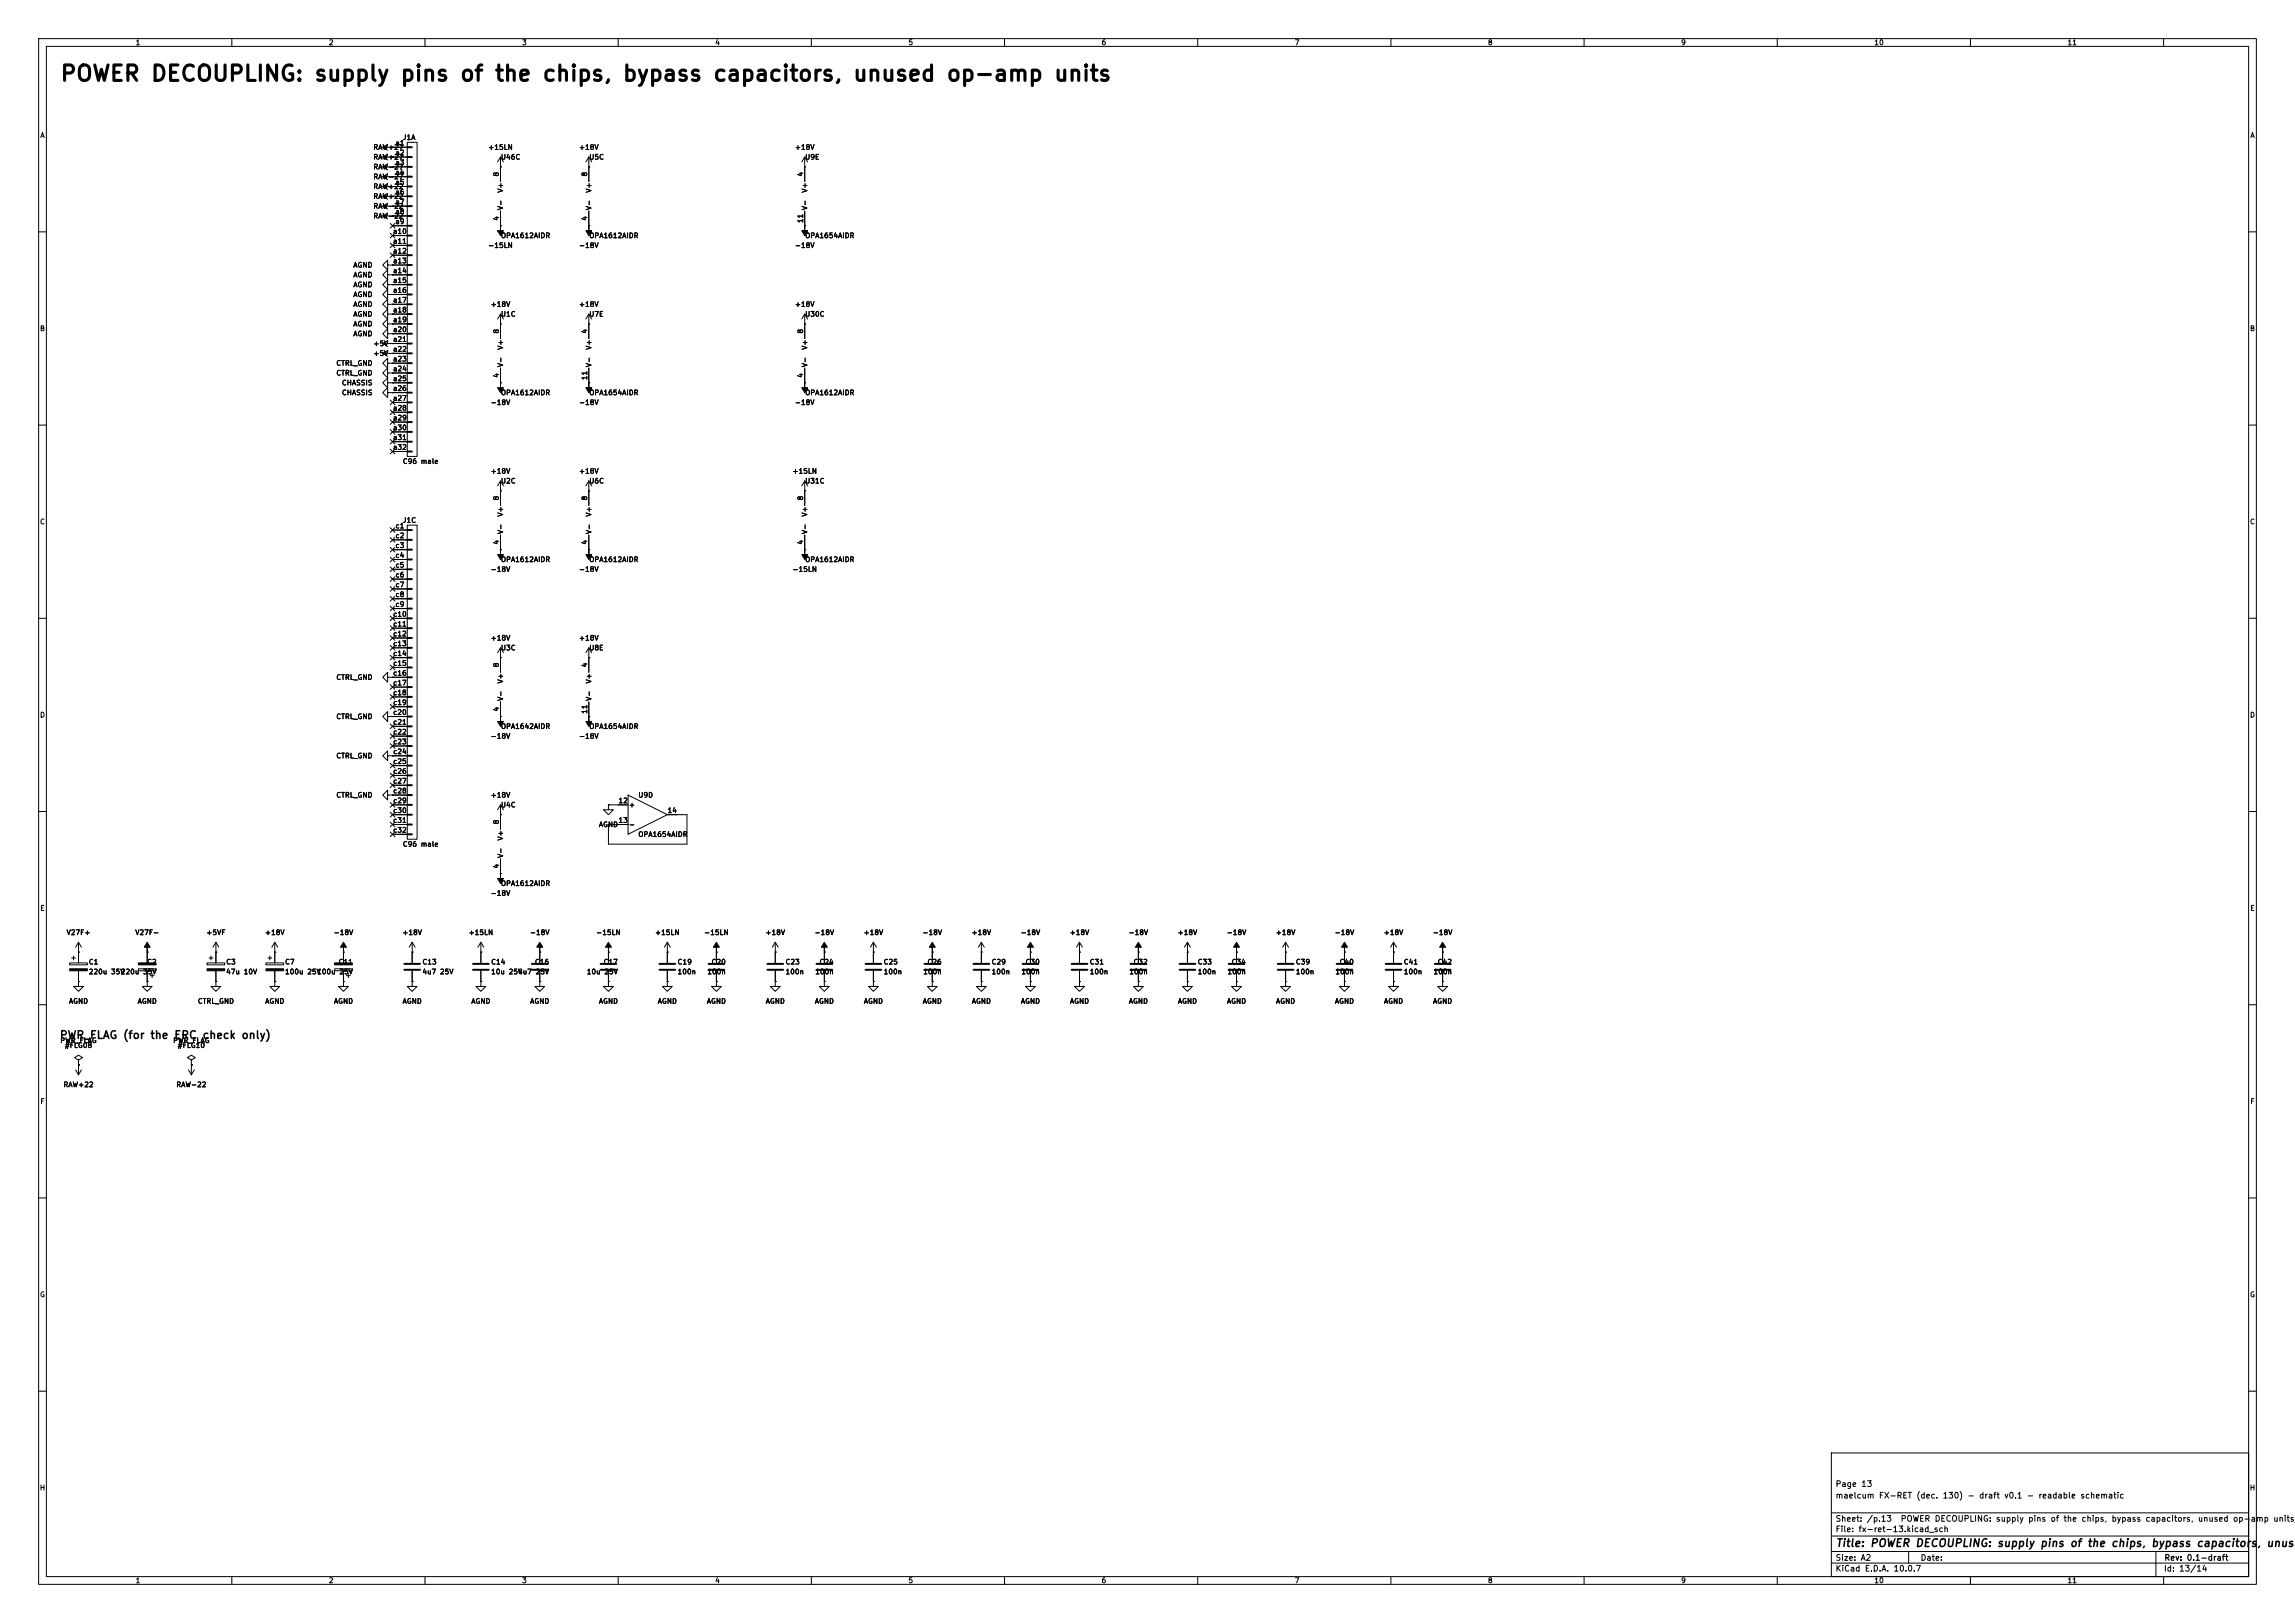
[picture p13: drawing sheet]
<svg xmlns="http://www.w3.org/2000/svg" width="594mm" height="420mm" viewBox="0 0 594 420" stroke-linecap="round" stroke-linejoin="round" font-family="sans-serif">
<defs><g id="words">
<text font-size="4" x="15.4" y="22">POWER DECOUPLING: supply pins of the chips, bypass capacitors, unused op-amp units</text>
<g font-size="2">
<text x="15.3" y="269.3">PWR_FLAG (for the ERC check only)</text>
<text x="475" y="400.8">Title: POWER DECOUPLING: supply pins of the chips, bypass capacitors, unuse</text>
</g>
<g font-size="1.5">
<text x="475" y="388.1">maelcum FX-RET (dec. 130) - draft v0.1 - readable schematic</text>
<text x="475" y="385.1">Page 13</text>
<text x="475" y="394.1">Sheet: /p.13</text>
<text x="491.8" y="394.1">POWER DECOUPLING: supply pins of the chips, bypass capacitors, unused op-amp units/</text>
<text x="475" y="396.8">File: fx-ret-13.kicad_sch</text>
<text x="475" y="407">KiCad E.D.A. 10.0.7</text>
<text x="475" y="404.2">Size: A2</text>
<text x="497" y="404.2">Date:</text>
<text x="560" y="407">Id: 13/14</text>
<text x="560.1" y="404.2">Rev: 0.1-draft</text>
</g>
<g font-size="1.3">
<text x="35" y="12">1</text>
<text x="85" y="12">2</text>
<text x="135" y="12">3</text>
<text x="185" y="12">4</text>
<text x="235" y="12">5</text>
<text x="285" y="12">6</text>
<text x="335" y="12">7</text>
<text x="385" y="12">8</text>
<text x="435" y="12">9</text>
<text x="485" y="12">10</text>
<text x="535" y="12">11</text>
<text x="10.3" y="36">A</text>
<text x="582.3" y="36">A</text>
<text x="96.5" y="39.1">RAW+27</text>
<text x="96.5" y="41.6">RAW+27</text>
<text x="102.2" y="38">a1</text>
<text x="102.2" y="40.5">a2</text>
<text x="104.1" y="36.5">J1A</text>
<text x="126.2" y="39.1">+15LN</text>
<text x="129.5" y="41.6">U46C</text>
<text x="149.7" y="39.1">+18V</text>
<text x="152.4" y="41.6">U5C</text>
<text x="205.6" y="39.1">+18V</text>
<text x="208.3" y="41.6">U9E</text>
<text x="96.5" y="46.7">RAW-27</text>
<text x="96.5" y="44.1">RAW-27</text>
<text x="102.2" y="43">a3</text>
<text x="102.2" y="45.6">a4</text>
<text x="129.4" y="45.8" transform="rotate(-90 129.4 45.8)">8</text>
<text x="152.3" y="45.8" transform="rotate(-90 152.3 45.8)">8</text>
<text x="208.1" y="45.8" transform="rotate(-90 208.1 45.8)">4</text>
<text x="96.5" y="49.2">RAW+22</text>
<text x="96.5" y="51.8">RAW+22</text>
<text x="102.2" y="48.1">a5</text>
<text x="102.2" y="50.7">a6</text>
<text x="102.2" y="53.2">a7</text>
<text x="130.5" y="50" transform="rotate(-90 130.5 50)">V+</text>
<text x="153.4" y="50" transform="rotate(-90 153.4 50)">V+</text>
<text x="209.2" y="50" transform="rotate(-90 209.2 50)">V+</text>
<text x="96.5" y="54.3">RAW-22</text>
<text x="96.5" y="56.8">RAW-22</text>
<text x="102.2" y="55.7">a8</text>
<text x="102.2" y="58.3">a9</text>
<text x="129.4" y="57.2" transform="rotate(-90 129.4 57.2)">4</text>
<text x="130.5" y="54.5" transform="rotate(-90 130.5 54.5)">V-</text>
<text x="152.3" y="57.2" transform="rotate(-90 152.3 57.2)">4</text>
<text x="153.4" y="54.5" transform="rotate(-90 153.4 54.5)">V-</text>
<text x="208.1" y="57.9" transform="rotate(-90 208.1 57.9)">11</text>
<text x="209.2" y="54.5" transform="rotate(-90 209.2 54.5)">V-</text>
<text x="101.6" y="60.8">a10</text>
<text x="101.6" y="63.4">a11</text>
<text x="101.6" y="65.9">a12</text>
<text x="126.2" y="64.5">-15LN</text>
<text x="129.5" y="61.9">OPA1612AIDR</text>
<text x="149.7" y="64.5">-18V</text>
<text x="152.4" y="61.9">OPA1612AIDR</text>
<text x="205.6" y="64.5">-18V</text>
<text x="208.3" y="61.9">OPA1654AIDR</text>
<text x="91.3" y="69.5">AGND</text>
<text x="101.6" y="68.4">a13</text>
<text x="101.6" y="71">a14</text>
<text x="91.3" y="74.6">AGND</text>
<text x="91.3" y="72.1">AGND</text>
<text x="91.3" y="77.2">AGND</text>
<text x="101.6" y="73.5">a15</text>
<text x="101.6" y="76.1">a16</text>
<text x="91.3" y="82.2">AGND</text>
<text x="91.3" y="79.7">AGND</text>
<text x="101.6" y="78.6">a17</text>
<text x="101.6" y="81.1">a18</text>
<text x="101.6" y="83.7">a19</text>
<text x="126.9" y="79.7">+18V</text>
<text x="129.5" y="82.2">U1C</text>
<text x="149.7" y="79.7">+18V</text>
<text x="152.4" y="82.2">U7E</text>
<text x="205.6" y="79.7">+18V</text>
<text x="208.3" y="82.2">U30C</text>
<text x="10.2" y="86">B</text>
<text x="91.3" y="84.8">AGND</text>
<text x="91.3" y="87.3">AGND</text>
<text x="96.5" y="89.9">+5V</text>
<text x="101.6" y="86.2">a20</text>
<text x="101.6" y="88.8">a21</text>
<text x="129.4" y="86.5" transform="rotate(-90 129.4 86.5)">8</text>
<text x="152.3" y="86.5" transform="rotate(-90 152.3 86.5)">4</text>
<text x="208.1" y="86.5" transform="rotate(-90 208.1 86.5)">8</text>
<text x="582.2" y="86">B</text>
<text x="86.9" y="94.9">CTRL_GND</text>
<text x="96.5" y="92.4">+5V</text>
<text x="101.6" y="91.3">a22</text>
<text x="101.6" y="93.8">a23</text>
<text x="130.5" y="95.1" transform="rotate(-90 130.5 95.1)">V-</text>
<text x="130.5" y="90.6" transform="rotate(-90 130.5 90.6)">V+</text>
<text x="153.4" y="95.1" transform="rotate(-90 153.4 95.1)">V-</text>
<text x="153.4" y="90.6" transform="rotate(-90 153.4 90.6)">V+</text>
<text x="209.2" y="95.1" transform="rotate(-90 209.2 95.1)">V-</text>
<text x="209.2" y="90.6" transform="rotate(-90 209.2 90.6)">V+</text>
<text x="86.9" y="97.5">CTRL_GND</text>
<text x="88.4" y="100">CHASSIS</text>
<text x="101.6" y="96.4">a24</text>
<text x="101.6" y="98.9">a25</text>
<text x="101.6" y="101.5">a26</text>
<text x="129.4" y="97.9" transform="rotate(-90 129.4 97.9)">4</text>
<text x="152.3" y="98.5" transform="rotate(-90 152.3 98.5)">11</text>
<text x="208.1" y="97.9" transform="rotate(-90 208.1 97.9)">4</text>
<text x="88.4" y="102.6">CHASSIS</text>
<text x="101.6" y="104">a27</text>
<text x="101.6" y="106.5">a28</text>
<text x="126.9" y="105.1">-18V</text>
<text x="129.5" y="102.6">OPA1612AIDR</text>
<text x="149.7" y="105.1">-18V</text>
<text x="152.4" y="102.6">OPA1654AIDR</text>
<text x="205.6" y="105.1">-18V</text>
<text x="208.3" y="102.6">OPA1612AIDR</text>
<text x="101.6" y="109.1">a29</text>
<text x="101.6" y="111.6">a30</text>
<text x="101.6" y="114.2">a31</text>
<text x="101.6" y="116.7">a32</text>
<text x="104.1" y="120.3">C96 male</text>
<text x="126.9" y="122.9">+18V</text>
<text x="129.5" y="125.4">U2C</text>
<text x="149.7" y="122.9">+18V</text>
<text x="152.4" y="125.4">U6C</text>
<text x="205" y="122.9">+15LN</text>
<text x="208.3" y="125.4">U31C</text>
<text x="129.4" y="129.6" transform="rotate(-90 129.4 129.6)">8</text>
<text x="152.3" y="129.6" transform="rotate(-90 152.3 129.6)">8</text>
<text x="208.1" y="129.6" transform="rotate(-90 208.1 129.6)">8</text>
<text x="10.2" y="136">C</text>
<text x="102.2" y="137">c1</text>
<text x="104.1" y="135.6">J1C</text>
<text x="130.5" y="133.8" transform="rotate(-90 130.5 133.8)">V+</text>
<text x="153.4" y="133.8" transform="rotate(-90 153.4 133.8)">V+</text>
<text x="209.2" y="133.8" transform="rotate(-90 209.2 133.8)">V+</text>
<text x="582.2" y="136">C</text>
<text x="102.2" y="139.6">c2</text>
<text x="102.2" y="142.1">c3</text>
<text x="129.4" y="141.1" transform="rotate(-90 129.4 141.1)">4</text>
<text x="130.5" y="138.3" transform="rotate(-90 130.5 138.3)">V-</text>
<text x="152.3" y="141.1" transform="rotate(-90 152.3 141.1)">4</text>
<text x="153.4" y="138.3" transform="rotate(-90 153.4 138.3)">V-</text>
<text x="208.1" y="141.1" transform="rotate(-90 208.1 141.1)">4</text>
<text x="209.2" y="138.3" transform="rotate(-90 209.2 138.3)">V-</text>
<text x="102.2" y="144.6">c4</text>
<text x="102.2" y="147.2">c5</text>
<text x="102.2" y="149.7">c6</text>
<text x="126.9" y="148.3">-18V</text>
<text x="129.5" y="145.7">OPA1612AIDR</text>
<text x="149.7" y="148.3">-18V</text>
<text x="152.4" y="145.7">OPA1612AIDR</text>
<text x="205" y="148.3">-15LN</text>
<text x="208.3" y="145.7">OPA1612AIDR</text>
<text x="102.2" y="152.3">c7</text>
<text x="102.2" y="154.8">c8</text>
<text x="101.6" y="159.9">c10</text>
<text x="102.2" y="157.3">c9</text>
<text x="101.6" y="162.4">c11</text>
<text x="101.6" y="165">c12</text>
<text x="101.6" y="167.5">c13</text>
<text x="126.9" y="166.1">+18V</text>
<text x="149.7" y="166.1">+18V</text>
<text x="101.6" y="170">c14</text>
<text x="101.6" y="172.6">c15</text>
<text x="129.4" y="172.8" transform="rotate(-90 129.4 172.8)">8</text>
<text x="129.5" y="168.6">U3C</text>
<text x="152.3" y="172.8" transform="rotate(-90 152.3 172.8)">4</text>
<text x="152.4" y="168.6">U8E</text>
<text x="86.9" y="176.2">CTRL_GND</text>
<text x="101.6" y="175.1">c16</text>
<text x="101.6" y="177.7">c17</text>
<text x="130.5" y="177" transform="rotate(-90 130.5 177)">V+</text>
<text x="153.4" y="177" transform="rotate(-90 153.4 177)">V+</text>
<text x="10.2" y="186">D</text>
<text x="101.6" y="180.2">c18</text>
<text x="101.6" y="182.7">c19</text>
<text x="101.6" y="185.3">c20</text>
<text x="129.4" y="184.2" transform="rotate(-90 129.4 184.2)">4</text>
<text x="130.5" y="181.5" transform="rotate(-90 130.5 181.5)">V-</text>
<text x="152.3" y="184.9" transform="rotate(-90 152.3 184.9)">11</text>
<text x="153.4" y="181.5" transform="rotate(-90 153.4 181.5)">V-</text>
<text x="582.2" y="186">D</text>
<text x="86.9" y="186.4">CTRL_GND</text>
<text x="101.6" y="187.8">c21</text>
<text x="101.6" y="190.4">c22</text>
<text x="126.9" y="191.5">-18V</text>
<text x="129.5" y="188.9">OPA1642AIDR</text>
<text x="149.7" y="191.5">-18V</text>
<text x="152.4" y="188.9">OPA1654AIDR</text>
<text x="86.9" y="196.5">CTRL_GND</text>
<text x="101.6" y="192.9">c23</text>
<text x="101.6" y="195.4">c24</text>
<text x="101.6" y="198">c25</text>
<text x="101.6" y="200.5">c26</text>
<text x="101.6" y="203.1">c27</text>
<text x="86.9" y="206.7">CTRL_GND</text>
<text x="101.6" y="205.6">c28</text>
<text x="101.6" y="208.1">c29</text>
<text x="126.9" y="206.7">+18V</text>
<text x="129.5" y="209.2">U4C</text>
<text x="160" y="208.1">12</text>
<text x="162.7" y="209.2">+</text>
<text x="165.1" y="206.7">U9D</text>
<text x="101.6" y="210.7">c30</text>
<text x="101.6" y="213.2">c31</text>
<text x="101.6" y="215.8">c32</text>
<text x="129.4" y="213.5" transform="rotate(-90 129.4 213.5)">8</text>
<text x="154.9" y="214.3">AGND</text>
<text x="160" y="213.2">13</text>
<text x="162.7" y="214.3">-</text>
<text x="172.7" y="210.7">14</text>
<text x="104.1" y="219.4">C96 male</text>
<text x="130.5" y="217.6" transform="rotate(-90 130.5 217.6)">V+</text>
<text x="165.1" y="216.9">OPA1654AIDR</text>
<text x="129.4" y="224.9" transform="rotate(-90 129.4 224.9)">4</text>
<text x="130.5" y="222.1" transform="rotate(-90 130.5 222.1)">V-</text>
<text x="126.9" y="232.1">-18V</text>
<text x="129.5" y="229.6">OPA1612AIDR</text>
<text x="10.3" y="236">E</text>
<text x="582.3" y="236">E</text>
<text x="17.1" y="242.3">V27F+</text>
<text x="34.9" y="242.3">V27F-</text>
<text x="53.3" y="242.3">+5VF</text>
<text x="68.5" y="242.3">+18V</text>
<text x="86.2" y="242.3">-18V</text>
<text x="104" y="242.3">+18V</text>
<text x="121.2" y="242.3">+15LN</text>
<text x="137" y="242.3">-18V</text>
<text x="154.2" y="242.3">-15LN</text>
<text x="169.4" y="242.3">+15LN</text>
<text x="182.1" y="242.3">-15LN</text>
<text x="198" y="242.3">+18V</text>
<text x="210.7" y="242.3">-18V</text>
<text x="223.4" y="242.3">+18V</text>
<text x="238.6" y="242.3">-18V</text>
<text x="251.3" y="242.3">+18V</text>
<text x="264" y="242.3">-18V</text>
<text x="276.7" y="242.3">+18V</text>
<text x="292" y="242.3">-18V</text>
<text x="304.7" y="242.3">+18V</text>
<text x="317.4" y="242.3">-18V</text>
<text x="330.1" y="242.3">+18V</text>
<text x="345.3" y="242.3">-18V</text>
<text x="358" y="242.3">+18V</text>
<text x="370.7" y="242.3">-18V</text>
<text x="22.8" y="249.9">C1</text>
<text x="37.9" y="249.9">C2</text>
<text x="58.4" y="249.9">C3</text>
<text x="73.6" y="249.9">C7</text>
<text x="87.5" y="249.9">C11</text>
<text x="109.2" y="249.9">C13</text>
<text x="127" y="249.9">C14</text>
<text x="138.3" y="249.9">C16</text>
<text x="156.1" y="249.9">C17</text>
<text x="175.2" y="249.9">C19</text>
<text x="184" y="249.9">C20</text>
<text x="203.2" y="249.9">C23</text>
<text x="212" y="249.9">C24</text>
<text x="228.6" y="249.9">C25</text>
<text x="239.9" y="249.9">C26</text>
<text x="256.5" y="249.9">C29</text>
<text x="265.3" y="249.9">C30</text>
<text x="281.9" y="249.9">C31</text>
<text x="293.3" y="249.9">C32</text>
<text x="309.9" y="249.9">C33</text>
<text x="318.7" y="249.9">C34</text>
<text x="335.3" y="249.9">C39</text>
<text x="346.6" y="249.9">C40</text>
<text x="363.2" y="249.9">C41</text>
<text x="372" y="249.9">C42</text>
<text x="22.8" y="252.4">220u 35V</text>
<text x="31.1" y="252.4">220u 35V</text>
<text x="58.4" y="252.4">47u 10V</text>
<text x="73.6" y="252.4">100u 25V</text>
<text x="81.9" y="252.4">100u 25V</text>
<text x="109.2" y="252.4">4u7 25V</text>
<text x="127" y="252.4">10u 25V</text>
<text x="134" y="252.4">4u7 25V</text>
<text x="151.7" y="252.4">10u 25V</text>
<text x="175.2" y="252.4">100n</text>
<text x="182.9" y="252.4">100n</text>
<text x="203.2" y="252.4">100n</text>
<text x="210.9" y="252.4">100n</text>
<text x="228.6" y="252.4">100n</text>
<text x="238.8" y="252.4">100n</text>
<text x="256.5" y="252.4">100n</text>
<text x="264.2" y="252.4">100n</text>
<text x="281.9" y="252.4">100n</text>
<text x="292.2" y="252.4">100n</text>
<text x="309.9" y="252.4">100n</text>
<text x="317.6" y="252.4">100n</text>
<text x="335.3" y="252.4">100n</text>
<text x="345.5" y="252.4">100n</text>
<text x="363.2" y="252.4">100n</text>
<text x="370.9" y="252.4">100n</text>
<text x="17.7" y="260">AGND</text>
<text x="35.5" y="260">AGND</text>
<text x="51.1" y="260">CTRL_GND</text>
<text x="68.5" y="260">AGND</text>
<text x="86.3" y="260">AGND</text>
<text x="104.1" y="260">AGND</text>
<text x="121.9" y="260">AGND</text>
<text x="137.1" y="260">AGND</text>
<text x="154.9" y="260">AGND</text>
<text x="170.1" y="260">AGND</text>
<text x="182.8" y="260">AGND</text>
<text x="198.1" y="260">AGND</text>
<text x="210.8" y="260">AGND</text>
<text x="223.5" y="260">AGND</text>
<text x="238.7" y="260">AGND</text>
<text x="251.4" y="260">AGND</text>
<text x="264.1" y="260">AGND</text>
<text x="276.8" y="260">AGND</text>
<text x="292" y="260">AGND</text>
<text x="304.7" y="260">AGND</text>
<text x="317.4" y="260">AGND</text>
<text x="330.1" y="260">AGND</text>
<text x="345.4" y="260">AGND</text>
<text x="358.1" y="260">AGND</text>
<text x="370.8" y="260">AGND</text>
<text x="15.5" y="270.2">PWR_FLAG</text>
<text x="16.7" y="271.5">#FLG08</text>
<text x="44.7" y="270.2">PWR_FLAG</text>
<text x="45.9" y="271.5">#FLG10</text>
<text x="16.3" y="281.6">RAW+22</text>
<text x="45.5" y="281.6">RAW-22</text>
<text x="10.3" y="286">F</text>
<text x="582.3" y="286">F</text>
<text x="10.2" y="336">G</text>
<text x="582.2" y="336">G</text>
<text x="10.2" y="386">H</text>
<text x="582.2" y="386">H</text>
<text x="35" y="410">1</text>
<text x="85" y="410">2</text>
<text x="135" y="410">3</text>
<text x="185" y="410">4</text>
<text x="235" y="410">5</text>
<text x="285" y="410">6</text>
<text x="335" y="410">7</text>
<text x="385" y="410">8</text>
<text x="435" y="410">9</text>
<text x="485" y="410">10</text>
<text x="535" y="410">11</text>
</g>
</g></defs>
<g fill="none" stroke="#000" stroke-width=".26">
<path d="M10 10h574v400h-574zM12 12h570v396h-570zM60 10v2M110 10v2M160 10v2M210 10v2M260 10v2M310 10v2M360 10v2M410 10v2M460 10v2M510 10v2"/>
<path d="M560 10v2M99.1 38.1h6.3M99.1 38.1l1.2 .8M100.3 37.3l-1.2 .8M100.3 39.9l-1.2 .7M101.6 38.1h.1M105.4 36.8h2.5v81.3h-2.5zM105.4 38h1.3v.2h-1.3zM99.1 53.3l1.2 .8M99.1 53.3h6.3M99.1 40.6h6.3M99.1 43.2h6.3"/>
<path d="M99.1 45.7h6.3M99.1 48.3h6.3M99.1 50.8h6.3M99.1 55.9h6.3M99.1 40.6l1.2 .8M99.1 45.7l1.2 .8M99.1 43.2l1.2 .7M99.1 48.3l1.2 .7M99.1 50.8l1.2 .8M99.1 55.9l1.2 .7M100.3 52.6l-1.2 .7M100.3 45l-1.2 .7"/>
<path d="M100.3 42.4l-1.2 .8M100.3 47.5l-1.2 .8M100.3 50l-1.2 .8M100.3 55.1l-1.2 .8M101 57.8l1.2 1.2M101.6 53.3h.1M101.6 40.6h.1M101.6 45.7h.1M101.6 43.2h.1M101.6 48.3h.1M101.6 50.8h.1M101.6 55.9h.1"/>
<path d="M101.6 58.4h3.8M102.2 57.8l-1.2 1.2M105.4 40.5h1.3v.3h-1.3zM105.4 43.1h1.3v.2h-1.3zM105.4 45.6h1.3v.2h-1.3zM105.4 48.1h1.3v.3h-1.3zM105.4 50.7h1.3v.2h-1.3zM105.4 53.2h1.3v.3h-1.3zM105.4 55.8h1.3v.2h-1.3zM105.4 58.3h1.3v.2h-1.3zM129.5 58.4h.1M129.5 43.2h.1"/>
<path d="M129.5 40.6v6.4M129.5 54.6v3.8M129.5 40.6l-.7 1.3M129.5 40.6l.8 1.3M152.4 58.4h.1M152.4 43.2h.1M152.4 40.6v6.4M152.4 54.6v3.8M152.4 40.6l-.8 1.3M152.4 40.6l.8 1.3M208.3 58.4h.1M208.3 43.2h.1"/>
<path d="M208.3 40.6v6.4M208.3 54.6v3.8M208.3 40.6l-.8 1.3M208.3 40.6l.7 1.3M10 60h2M100.3 73.7v-1.3l-1.2 1.3 1.2 1.2v-1.2h1.3M100.3 68.6v-1.3l-1.2 1.3 1.2 1.3v-1.3h1.3M100.3 71.1v-1.2l-1.2 1.2 1.2 1.3v-1.3h1.3M100.3 78.7v-1.2l-1.2 1.2 1.2 1.3v-1.3h1.3M100.3 76.2v-1.3l-1.2 1.3 1.2 1.3v-1.3h1.3M101 65.4l1.2 1.2M101 60.4l1.2 1.2"/>
<path d="M101 62.9l1.2 1.2M101.6 73.7h.1M101.6 68.6h.1M101.6 71.1h.1M101.6 78.7h.1M101.6 76.2h.1M101.6 61h3.8M101.6 63.5h3.8M101.6 66h3.8M101.6 68.6h3.8M101.6 71.1h3.8M101.6 73.7h3.8"/>
<path d="M101.6 76.2h3.8M101.6 78.7h3.8M102.2 65.4l-1.2 1.2M102.2 60.4l-1.2 1.2M102.2 62.9l-1.2 1.2M105.4 60.8h1.3v.3h-1.3zM105.4 63.4h1.3v.2h-1.3zM105.4 65.9h1.3v.3h-1.3zM105.4 68.5h1.3v.2h-1.3zM105.4 71h1.3v.2h-1.3zM105.4 73.5h1.3v.3h-1.3zM105.4 76.1h1.3v.2h-1.3z"/>
<path d="M105.4 78.6h1.3v.3h-1.3zM582 60h2M99.1 88.9h6.3M99.1 91.4h6.3M99.1 91.4l1.2 .8M99.1 88.9l1.2 .8M100.3 99.1v-1.3l-1.2 1.3 1.2 1.2v-1.2h1.3M100.3 96.5v-1.2l-1.2 1.2 1.2 1.3v-1.3h1.3M100.3 94v-1.3l-1.2 1.3 1.2 1.3v-1.3h1.3M100.3 83.8v-1.2l-1.2 1.2 1.2 1.3v-1.3h1.3M100.3 81.3v-1.3l-1.2 1.3 1.2 1.3v-1.3h1.3M100.3 86.4v-1.3l-1.2 1.3 1.2 1.2v-1.2h1.3"/>
<path d="M100.3 90.7l-1.2 .7M100.3 88.1l-1.2 .8M101.6 99.1h.1M101.6 96.5h.1M101.6 94h.1M101.6 91.4h.1M101.6 83.8h.1M101.6 81.3h.1M101.6 88.9h.1M101.6 86.4h.1M101.6 81.3h3.8M101.6 83.8h3.8"/>
<path d="M101.6 86.4h3.8M101.6 94h3.8M101.6 96.5h3.8M101.6 99.1h3.8M105.4 81.2h1.3v.2h-1.3zM105.4 83.7h1.3v.2h-1.3zM105.4 86.2h1.3v.3h-1.3zM105.4 88.8h1.3v.2h-1.3zM105.4 91.3h1.3v.3h-1.3zM105.4 93.9h1.3v.2h-1.3zM105.4 96.4h1.3v.2h-1.3zM105.4 98.9h1.3v.3h-1.3z"/>
<path d="M129.5 83.8h.1M129.5 99.1h.1M129.5 81.3v6.3M129.5 95.3v3.8M129.5 81.3l-.7 1.3M129.5 81.3l.8 1.3M152.4 83.8h.1M152.4 99.1h.1M152.4 81.3v6.3M152.4 95.3v3.8M152.4 81.3l-.8 1.3M152.4 81.3l.8 1.3"/>
<path d="M208.3 99.1h.1M208.3 83.8h.1M208.3 81.3v6.3M208.3 95.3v3.8M208.3 81.3l-.8 1.3M208.3 81.3l.7 1.3M10 110h2M100.3 101.6v-1.3l-1.2 1.3 1.2 1.3v-1.3h1.3M101 116.2l1.2 1.2M101 113.7l1.2 1.2M101 103.5l1.2 1.2M101 106.1l1.2 1.2"/>
<path d="M101 108.6l1.2 1.2M101 111.2l1.2 1.2M101.6 101.6h.1M101.6 101.6h3.8M101.6 104.1h3.8M101.6 106.7h3.8M101.6 109.2h3.8M101.6 111.8h3.8M101.6 114.3h3.8M101.6 116.8h3.8M102.2 116.2l-1.2 1.2M102.2 113.7l-1.2 1.2"/>
<path d="M102.2 103.5l-1.2 1.2M102.2 106.1l-1.2 1.2M102.2 108.6l-1.2 1.2M102.2 111.2l-1.2 1.2M105.4 101.5h1.3v.2h-1.3zM105.4 104h1.3v.3h-1.3zM105.4 106.6h1.3v.2h-1.3zM105.4 109.1h1.3v.2h-1.3zM105.4 111.6h1.3v.3h-1.3zM105.4 114.2h1.3v.2h-1.3zM105.4 116.7h1.3v.3h-1.3zM582 110h2"/>
<path d="M101 139.1l1.2 1.2M101 136.6l1.2 1.2M101.6 137.2h3.8M101.6 139.7h3.8M102.2 139.1l-1.2 1.2M102.2 136.6l-1.2 1.2M105.4 135.9h2.5v81.3h-2.5zM105.4 137h1.3v.3h-1.3zM105.4 139.6h1.3v.2h-1.3zM129.5 127h.1M129.5 124.5v6.3M129.5 138.4v3.8"/>
<path d="M129.5 124.5l-.7 1.2M129.5 124.5l.8 1.2M152.4 127h.1M152.4 124.5v6.3M152.4 138.4v3.8M152.4 124.5l-.8 1.2M152.4 124.5l.8 1.2M208.3 127h.1M208.3 124.5v6.3M208.3 138.4v3.8M208.3 124.5l-.8 1.2M208.3 124.5l.7 1.2"/>
<path d="M101 159.4l1.2 1.2M101 156.9l1.2 1.2M101 154.3l1.2 1.2M101 151.8l1.2 1.2M101 149.3l1.2 1.2M101 146.7l1.2 1.2M101 144.2l1.2 1.2M101 141.6l1.2 1.2M101.6 142.2h3.8M101.6 144.8h3.8M101.6 147.3h3.8M101.6 149.9h3.8"/>
<path d="M101.6 152.4h3.8M101.6 154.9h3.8M101.6 157.5h3.8M102.2 159.4l-1.2 1.2M102.2 156.9l-1.2 1.2M102.2 154.3l-1.2 1.2M102.2 151.8l-1.2 1.2M102.2 149.3l-1.2 1.2M102.2 146.7l-1.2 1.2M102.2 144.2l-1.2 1.2M102.2 141.6l-1.2 1.2M105.4 142.1h1.3v.3h-1.3z"/>
<path d="M105.4 144.7h1.3v.2h-1.3zM105.4 147.2h1.3v.2h-1.3zM105.4 149.7h1.3v.3h-1.3zM105.4 152.3h1.3v.2h-1.3zM105.4 154.8h1.3v.3h-1.3zM105.4 157.4h1.3v.2h-1.3zM105.4 159.9h1.3v.2h-1.3zM129.5 142.2h.1M152.4 142.2h.1M208.3 142.2h.1M10 160h2M100.3 175.3v-1.3l-1.2 1.3 1.2 1.2v-1.2h1.3"/>
<path d="M101 164.5l1.2 1.2M101 162l1.2 1.2M101 179.7l1.2 1.2M101 172.1l1.2 1.2M101 169.6l1.2 1.2M101 167l1.2 1.2M101 177.2l1.2 1.2M101.6 175.3h.1M101.6 160h3.8M101.6 162.6h3.8M101.6 165.1h3.8M101.6 167.6h3.8"/>
<path d="M101.6 170.2h3.8M101.6 172.7h3.8M101.6 175.3h3.8M101.6 177.8h3.8M102.2 164.5l-1.2 1.2M102.2 162l-1.2 1.2M102.2 179.7l-1.2 1.2M102.2 172.1l-1.2 1.2M102.2 169.6l-1.2 1.2M102.2 167l-1.2 1.2M102.2 177.2l-1.2 1.2M105.4 162.4h1.3v.3h-1.3z"/>
<path d="M105.4 165h1.3v.2h-1.3zM105.4 167.5h1.3v.3h-1.3zM105.4 170.1h1.3v.2h-1.3zM105.4 172.6h1.3v.2h-1.3zM105.4 175.1h1.3v.3h-1.3zM105.4 177.7h1.3v.2h-1.3zM129.5 170.2h.1M129.5 167.6v6.4M129.5 167.6l-.7 1.3M129.5 167.6l.8 1.3M152.4 170.2h.1M152.4 167.6v6.4"/>
<path d="M152.4 167.6l-.8 1.3M152.4 167.6l.8 1.3M582 160h2M100.3 195.6v-1.3l-1.2 1.3 1.2 1.3v-1.3h1.3M100.3 185.4v-1.2l-1.2 1.2 1.2 1.3v-1.3h1.3M101 197.5l1.2 1.2M101 187.4l1.2 1.2M101 182.3l1.2 1.2M101 192.4l1.2 1.2M101 189.9l1.2 1.2M101.6 195.6h.1M101.6 185.4h.1"/>
<path d="M101.6 180.3h3.8M101.6 182.9h3.8M101.6 185.4h3.8M101.6 188h3.8M101.6 190.5h3.8M101.6 193h3.8M101.6 195.6h3.8M101.6 198.1h3.8M102.2 197.5l-1.2 1.2M102.2 187.4l-1.2 1.2M102.2 182.3l-1.2 1.2M102.2 192.4l-1.2 1.2"/>
<path d="M102.2 189.9l-1.2 1.2M105.4 180.2h1.3v.3h-1.3zM105.4 182.8h1.3v.2h-1.3zM105.4 185.3h1.3v.2h-1.3zM105.4 187.8h1.3v.3h-1.3zM105.4 190.4h1.3v.2h-1.3zM105.4 192.9h1.3v.3h-1.3zM105.4 195.5h1.3v.2h-1.3zM105.4 198h1.3v.2h-1.3zM129.5 185.4h.1M129.5 181.6v3.8M152.4 185.4h.1"/>
<path d="M152.4 181.6v3.8M10 210h2M100.3 205.7v-1.2l-1.2 1.2 1.2 1.3v-1.3h1.3M101 207.7l1.2 1.2M101 212.8l1.2 1.2M101 210.2l1.2 1.2M101 202.6l1.2 1.2M101 200.1l1.2 1.2M101 215.3l1.2 1.2M101.6 205.7h.1M101.6 200.7h3.8M101.6 203.2h3.8"/>
<path d="M101.6 205.7h3.8M101.6 208.3h3.8M101.6 210.8h3.8M101.6 213.4h3.8M101.6 215.9h3.8M102.2 207.7l-1.2 1.2M102.2 212.8l-1.2 1.2M102.2 210.2l-1.2 1.2M102.2 202.6l-1.2 1.2M102.2 200.1l-1.2 1.2M102.2 215.3l-1.2 1.2M105.4 200.5h1.3v.3h-1.3z"/>
<path d="M105.4 203.1h1.3v.2h-1.3zM105.4 205.6h1.3v.3h-1.3zM105.4 208.2h1.3v.2h-1.3zM105.4 210.7h1.3v.2h-1.3zM105.4 213.2h1.3v.3h-1.3zM105.4 215.8h1.3v.2h-1.3zM129.5 210.8h.1M129.5 208.3v6.3M129.5 208.3l-.7 1.3M129.5 208.3l.8 1.3M157.5 208.3v1.3h1.2l-1.2 1.2-1.3-1.2h1.3M157.5 208.3h.1"/>
<path d="M157.5 208.3h5.1M162.6 205.7l10.1 5.1-10.1 5.1zM172.7 210.8h5.1v7.6h-20.3v-5h5.1M582 210h2M129.5 226.1h.1M129.5 222.3v3.8M18 249.2h4.6v.5h-4.6zM18.5 247.9h1.1M19 247.4v1M20.3 254v1.3h1.3l-1.3 1.2-1.3-1.2h1.3M20.3 254h.1M20.3 246.4h.1"/>
<path d="M20.3 243.8v5.4M20.3 251.2v2.8M20.3 243.8l-.7 1.3M20.3 243.8l.8 1.3M35.8 250.7h4.6v.5h-4.6zM38.1 254v1.3h1.3l-1.3 1.2-1.3-1.2h1.3M38.1 254h.1M38.1 246.4h.1M38.1 246.4v2.8M38.1 251.2v2.8M38.9 252.5h1M39.4 252v1"/>
<path d="M53.6 249.2h4.6v.5h-4.6zM54.1 247.9h1M54.6 247.4v1M55.9 254v1.3h1.2l-1.2 1.2-1.3-1.2h1.3M55.9 254h.1M55.9 246.4h.1M55.9 243.8l-.8 1.3M55.9 243.8l.7 1.3M55.9 243.8v5.4M55.9 251.2v2.8M68.8 249.2h4.6v.5h-4.6zM69.3 247.9h1.1"/>
<path d="M69.8 247.4v1M71.1 254v1.3h1.3l-1.3 1.2-1.3-1.2h1.3M71.1 254h.1M71.1 246.4h.1M71.1 243.8v5.4M71.1 251.2v2.8M71.1 243.8l-.7 1.3M71.1 243.8l.8 1.3M86.6 250.7h4.6v.5h-4.6zM88.9 246.4h.1M88.9 254v1.3h1.3l-1.3 1.2-1.3-1.2h1.3M88.9 254h.1"/>
<path d="M88.9 246.4v2.8M88.9 251.2v2.8M89.7 252.5h1M90.2 252v1M106.7 254v1.3h1.2l-1.2 1.2-1.3-1.2h1.3M106.7 254h.1M106.7 246.4h.1M106.7 243.8v5.4M106.7 251.2v2.8M106.7 243.8l-.8 1.3M106.7 243.8l.7 1.3M124.5 246.4h.1"/>
<path d="M124.5 254v1.3h1.2l-1.2 1.2-1.3-1.2h1.3M124.5 254h.1M124.5 243.8v5.4M124.5 251.2v2.8M124.5 243.8l-.8 1.3M124.5 243.8l.7 1.3M139.7 246.4h.1M139.7 254v1.3h1.3l-1.3 1.2-1.3-1.2h1.3M139.7 254h.1M139.7 246.4v2.8M139.7 251.2v2.8M157.5 254v1.3h1.2l-1.2 1.2-1.3-1.2h1.3"/>
<path d="M157.5 254h.1M157.5 246.4h.1M157.5 246.4v2.8M157.5 251.2v2.8M172.7 254v1.3h1.3l-1.3 1.2-1.3-1.2h1.3M172.7 254h.1M172.7 246.4h.1M172.7 243.8l-.7 1.3M172.7 243.8l.8 1.3M172.7 243.8v5.4M172.7 251.2v2.8M185.4 254v1.3h1.3l-1.3 1.2-1.3-1.2h1.3"/>
<path d="M185.4 254h.1M185.4 246.4h.1M185.4 246.4v2.8M185.4 251.2v2.8M200.7 246.4h.1M200.7 254v1.3h1.2l-1.2 1.2-1.3-1.2h1.3M200.7 254h.1M200.7 243.8l-.8 1.3M200.7 243.8l.7 1.3M200.7 243.8v5.4M200.7 251.2v2.8M213.4 254v1.3h1.2l-1.2 1.2-1.3-1.2h1.3"/>
<path d="M213.4 254h.1M213.4 246.4h.1M213.4 246.4v2.8M213.4 251.2v2.8M226.1 246.4h.1M226.1 254v1.3h1.2l-1.2 1.2-1.3-1.2h1.3M226.1 254h.1M226.1 243.8l-.8 1.3M226.1 243.8l.7 1.3M226.1 243.8v5.4M226.1 251.2v2.8M241.3 246.4h.1"/>
<path d="M241.3 254v1.3h1.3l-1.3 1.2-1.3-1.2h1.3M241.3 254h.1M241.3 246.4v2.8M241.3 251.2v2.8M254 246.4h.1M254 254v1.3h1.3l-1.3 1.2-1.3-1.2h1.3M254 254h.1M254 243.8l-.8 1.3M254 243.8l.8 1.3M254 243.8v5.4M254 251.2v2.8M266.7 246.4h.1"/>
<path d="M266.7 254v1.3h1.3l-1.3 1.2-1.3-1.2h1.3M266.7 254h.1M266.7 246.4v2.8M266.7 251.2v2.8M279.4 246.4h.1M279.4 254v1.3h1.3l-1.3 1.2-1.3-1.2h1.3M279.4 254h.1M279.4 243.8v5.4M279.4 251.2v2.8M279.4 243.8l-.8 1.3M279.4 243.8l.8 1.3M294.6 254v1.3h1.3l-1.3 1.2-1.2-1.2h1.2"/>
<path d="M294.6 254h.1M294.6 246.4h.1M294.6 246.4v2.8M294.6 251.2v2.8M307.3 254v1.3h1.3l-1.3 1.2-1.2-1.2h1.2M307.3 254h.1M307.3 246.4h.1M307.3 243.8v5.4M307.3 251.2v2.8M307.3 243.8l-.7 1.3M307.3 243.8l.8 1.3M320 246.4h.1"/>
<path d="M320 254v1.3h1.3l-1.3 1.2-1.2-1.2h1.2M320 254h.1M320 246.4v2.8M320 251.2v2.8M332.7 246.4h.1M332.7 254v1.3h1.3l-1.3 1.2-1.2-1.2h1.2M332.7 254h.1M332.7 243.8l-.7 1.3M332.7 243.8l.8 1.3M332.7 243.8v5.4M332.7 251.2v2.8M348 246.4h.1"/>
<path d="M348 254v1.3h1.2l-1.2 1.2-1.3-1.2h1.3M348 254h.1M348 246.4v2.8M348 251.2v2.8M360.7 254v1.3h1.2l-1.2 1.2-1.3-1.2h1.3M360.7 254h.1M360.7 246.4h.1M360.7 243.8l-.8 1.3M360.7 243.8l.7 1.3M360.7 243.8v5.4M360.7 251.2v2.8M373.4 246.4h.1"/>
<path d="M373.4 254v1.3h1.2l-1.2 1.2-1.3-1.2h1.3M373.4 254h.1M373.4 246.4v2.8M373.4 251.2v2.8M10 260h2M19.6 276.9l.7 1.2M20.3 274.3l1-.6-1-.6-1 .6 1 .6v1.3M20.3 275.6h.1M20.3 275.6v2.5M21.1 276.9l-.8 1.2M48.8 276.9l.7 1.2M49.5 275.6h.1"/>
<path d="M49.5 274.3l1-.6-1-.6-1 .6 1 .6v1.3M49.5 275.6v2.5M50.3 276.9l-.8 1.2M582 260h2M10 310h2M582 310h2M10 360h2M474 376h108v32h-108zM582 360h2M474 397.5h108M474 391.5h108M60 408v2"/>
<path d="M110 408v2M160 408v2M210 408v2M260 408v2M310 408v2M360 408v2M410 408v2M460 408v2M474 404.5h108M474 401.5h108M494 401.5v3M510 408v2"/>
<path d="M558 401.5v6.5M560 408v2"/>
</g>
<g fill="#000" stroke="#000" stroke-width=".26">
<path d="M129.5 58.4v1.3h.8l-.8 1.3-.7-1.3h.7zM152.4 58.4v1.3h.8l-.8 1.3-.8-1.3h.8zM208.3 58.4v1.3h.7l-.7 1.3-.8-1.3h.8zM129.5 99.1v1.2h.8l-.8 1.3-.7-1.3h.7zM152.4 99.1v1.2h.8l-.8 1.3-.8-1.3h.8zM208.3 99.1v1.2h.7l-.7 1.3-.8-1.3h.8zM129.5 142.2v1.3h.8l-.8 1.3-.7-1.3h.7zM152.4 142.2v1.3h.8l-.8 1.3-.8-1.3h.8zM208.3 142.2v1.3h.7l-.7 1.3-.8-1.3h.8zM129.5 185.4v1.3h.8l-.8 1.3-.7-1.3h.7zM152.4 185.4v1.3h.8l-.8 1.3-.8-1.3h.8zM129.5 226.1v1.2h.8l-.8 1.3-.7-1.3h.7z"/>
<path d="M18 250.7h4.6v.5h-4.6zM35.8 249.2h4.6v.5h-4.6zM38.1 243.8l.8 1.3h-.8v1.3v-1.3h-.8zM53.6 250.7h4.6v.5h-4.6zM68.8 250.7h4.6v.5h-4.6zM86.6 249.2h4.6v.5h-4.6zM88.9 243.8l.8 1.3h-.8v1.3v-1.3h-.8zM139.7 243.8l.8 1.3h-.8v1.3v-1.3h-.8zM157.5 243.8l.7 1.3h-.7v1.3v-1.3h-.8zM185.4 243.8l.8 1.3h-.8v1.3v-1.3h-.7zM213.4 243.8l.7 1.3h-.7v1.3v-1.3h-.8zM241.3 243.8l.8 1.3h-.8v1.3v-1.3h-.8z"/>
<path d="M266.7 243.8l.8 1.3h-.8v1.3v-1.3h-.8zM294.6 243.8l.8 1.3h-.8v1.3v-1.3h-.7zM320 243.8l.8 1.3h-.8v1.3v-1.3h-.7zM348 243.8l.7 1.3h-.7v1.3v-1.3h-.8zM373.4 243.8l.7 1.3h-.7v1.3v-1.3h-.8z"/>
</g>
<g fill="none" stroke="#000" stroke-width=".51">
<path d="M104.6 251h4.1M104.6 249.4h4.1M122.4 251h4.1M122.4 249.4h4.1M137.7 251h4M137.7 249.4h4M155.4 251h4.1M155.4 249.4h4.1M170.7 251h4.1M170.7 249.4h4.1M183.4 251h4.1M183.4 249.4h4.1"/>
<path d="M198.6 251h4.1M198.6 249.4h4.1M211.3 251h4.1M211.3 249.4h4.1M224 251h4.1M224 249.4h4.1M239.3 251h4M239.3 249.4h4M252 251h4M252 249.4h4M264.7 251h4M264.7 249.4h4"/>
<path d="M277.4 251h4M277.4 249.4h4M292.6 251h4.1M292.6 249.4h4.1M305.3 251h4.1M305.3 249.4h4.1M318 251h4.1M318 249.4h4.1M330.7 251h4.1M330.7 249.4h4.1M345.9 251h4.1M345.9 249.4h4.1"/>
<path d="M358.6 251h4.1M358.6 249.4h4.1M371.3 251h4.1M371.3 249.4h4.1"/>
</g>
<use href="#words"/>
</svg>
